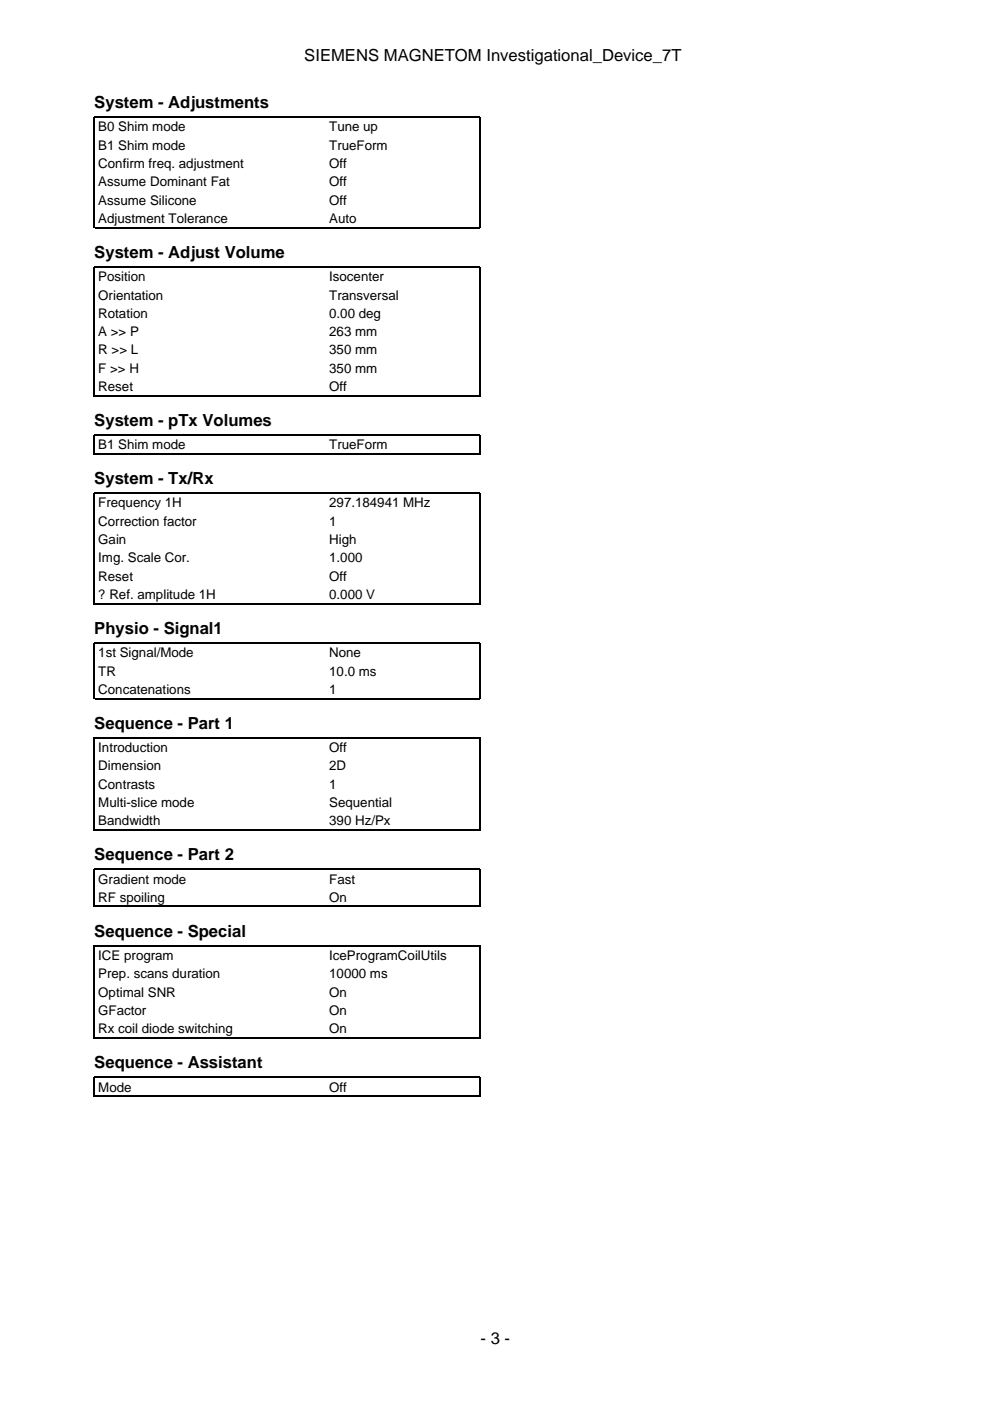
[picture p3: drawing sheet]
<svg xmlns="http://www.w3.org/2000/svg" width="210mm" height="297mm" viewBox="0 0 210 297" stroke-linecap="round" stroke-linejoin="round" font-family="sans-serif">
<defs><g id="words">
<g font-size="3.5">
<text x="64.5" y="12.9">SIEMENS MAGNETOM Investigational_Device_7T</text>
<text x="20" y="22.9">System - Adjustments</text>
<text x="20" y="54.7">System - Adjust Volume</text>
<text x="20" y="90.3">System - pTx Volumes</text>
<text x="20" y="102.7">System - Tx/Rx</text>
<text x="20" y="134.4">Physio - Signal1</text>
<text x="20" y="154.5">Sequence - Part 1</text>
<text x="20" y="182.4">Sequence - Part 2</text>
<text x="20" y="198.6">Sequence - Special</text>
<text x="20" y="226.5">Sequence - Assistant</text>
<text x="101.9" y="284.9">- 3 -</text>
</g>
<g font-size="2.8">
<text x="20.8" y="27.9">B0 Shim mode</text>
<text x="69.8" y="27.9">Tune up</text>
<text x="20.8" y="31.7">B1 Shim mode</text>
<text x="20.8" y="35.6">Confirm freq. adjustment</text>
<text x="69.8" y="31.7">TrueForm</text>
<text x="69.8" y="35.6">Off</text>
<text x="20.8" y="39.5">Assume Dominant Fat</text>
<text x="69.8" y="39.5">Off</text>
<text x="20.8" y="43.4">Assume Silicone</text>
<text x="20.8" y="47.3">Adjustment Tolerance</text>
<text x="69.8" y="43.4">Off</text>
<text x="69.8" y="47.3">Auto</text>
<text x="20.8" y="59.6">Position</text>
<text x="69.8" y="59.6">Isocenter</text>
<text x="20.8" y="63.5">Orientation</text>
<text x="69.8" y="63.5">Transversal</text>
<text x="20.8" y="67.4">Rotation</text>
<text x="20.8" y="71.3">A &gt;&gt; P</text>
<text x="69.8" y="67.4">0.00 deg</text>
<text x="69.8" y="71.3">263 mm</text>
<text x="20.8" y="75.1">R &gt;&gt; L</text>
<text x="69.8" y="75.1">350 mm</text>
<text x="20.8" y="79">F &gt;&gt; H</text>
<text x="20.8" y="82.9">Reset</text>
<text x="69.8" y="79">350 mm</text>
<text x="69.8" y="82.9">Off</text>
<text x="20.8" y="95.2">B1 Shim mode</text>
<text x="69.8" y="95.2">TrueForm</text>
<text x="20.8" y="107.6">Frequency 1H</text>
<text x="69.8" y="107.6">297.184941 MHz</text>
<text x="20.8" y="111.5">Correction factor</text>
<text x="69.8" y="111.5">1</text>
<text x="20.8" y="115.4">Gain</text>
<text x="20.8" y="119.2">Img. Scale Cor.</text>
<text x="69.8" y="115.4">High</text>
<text x="69.8" y="119.2">1.000</text>
<text x="20.8" y="123.1">Reset</text>
<text x="69.8" y="123.1">Off</text>
<text x="20.8" y="127">? Ref. amplitude 1H</text>
<text x="69.8" y="127">0.000 V</text>
<text x="20.8" y="139.3">1st Signal/Mode</text>
<text x="20.8" y="143.2">TR</text>
<text x="69.8" y="139.3">None</text>
<text x="69.8" y="143.2">10.0 ms</text>
<text x="20.8" y="147.1">Concatenations</text>
<text x="69.8" y="147.1">1</text>
<text x="20.8" y="159.5">Introduction</text>
<text x="69.8" y="159.5">Off</text>
<text x="20.8" y="163.3">Dimension</text>
<text x="20.8" y="167.2">Contrasts</text>
<text x="69.8" y="163.3">2D</text>
<text x="69.8" y="167.2">1</text>
<text x="20.8" y="171.1">Multi-slice mode</text>
<text x="69.8" y="171.1">Sequential</text>
<text x="20.8" y="175">Bandwidth</text>
<text x="69.8" y="175">390 Hz/Px</text>
<text x="20.8" y="187.3">Gradient mode</text>
<text x="20.8" y="191.2">RF spoiling</text>
<text x="69.8" y="187.3">Fast</text>
<text x="69.8" y="191.2">On</text>
<text x="20.8" y="203.6">ICE program</text>
<text x="69.8" y="203.6">IceProgramCoilUtils</text>
<text x="20.8" y="207.4">Prep. scans duration</text>
<text x="69.8" y="207.4">10000 ms</text>
<text x="20.8" y="211.3">Optimal SNR</text>
<text x="20.8" y="215.2">GFactor</text>
<text x="69.8" y="211.3">On</text>
<text x="69.8" y="215.2">On</text>
<text x="20.8" y="219.1">Rx coil diode switching</text>
<text x="69.8" y="219.1">On</text>
<text x="20.8" y="231.4">Mode</text>
<text x="69.8" y="231.4">Off</text>
</g>
</g></defs>
<g fill="none" stroke="#000" stroke-width=".26">
<path d="M20 48.4v-23.6h81.8v23.6M20.1 48.3h81.6M20 84v-27.4h81.8v27.4M20 96.4v-4.2h81.8v4.2M20.1 83.9h81.6M20.1 96.2h81.6M20 128.1v-23.5h81.8v23.5M20.1 128h81.6M20 148.2v-11.9h81.8v11.9M20.1 148.1h81.6M20 176.1v-19.7h81.8v19.7M20.1 176h81.6"/>
<path d="M20 192.3v-8h81.8v8M20.1 192.2h81.6M20 220.2v-19.7h81.8v19.7M20 232.5v-4.1h81.8v4.1M20.1 220.1h81.6M20.1 232.4h81.6"/>
</g>
<use href="#words"/>
</svg>
